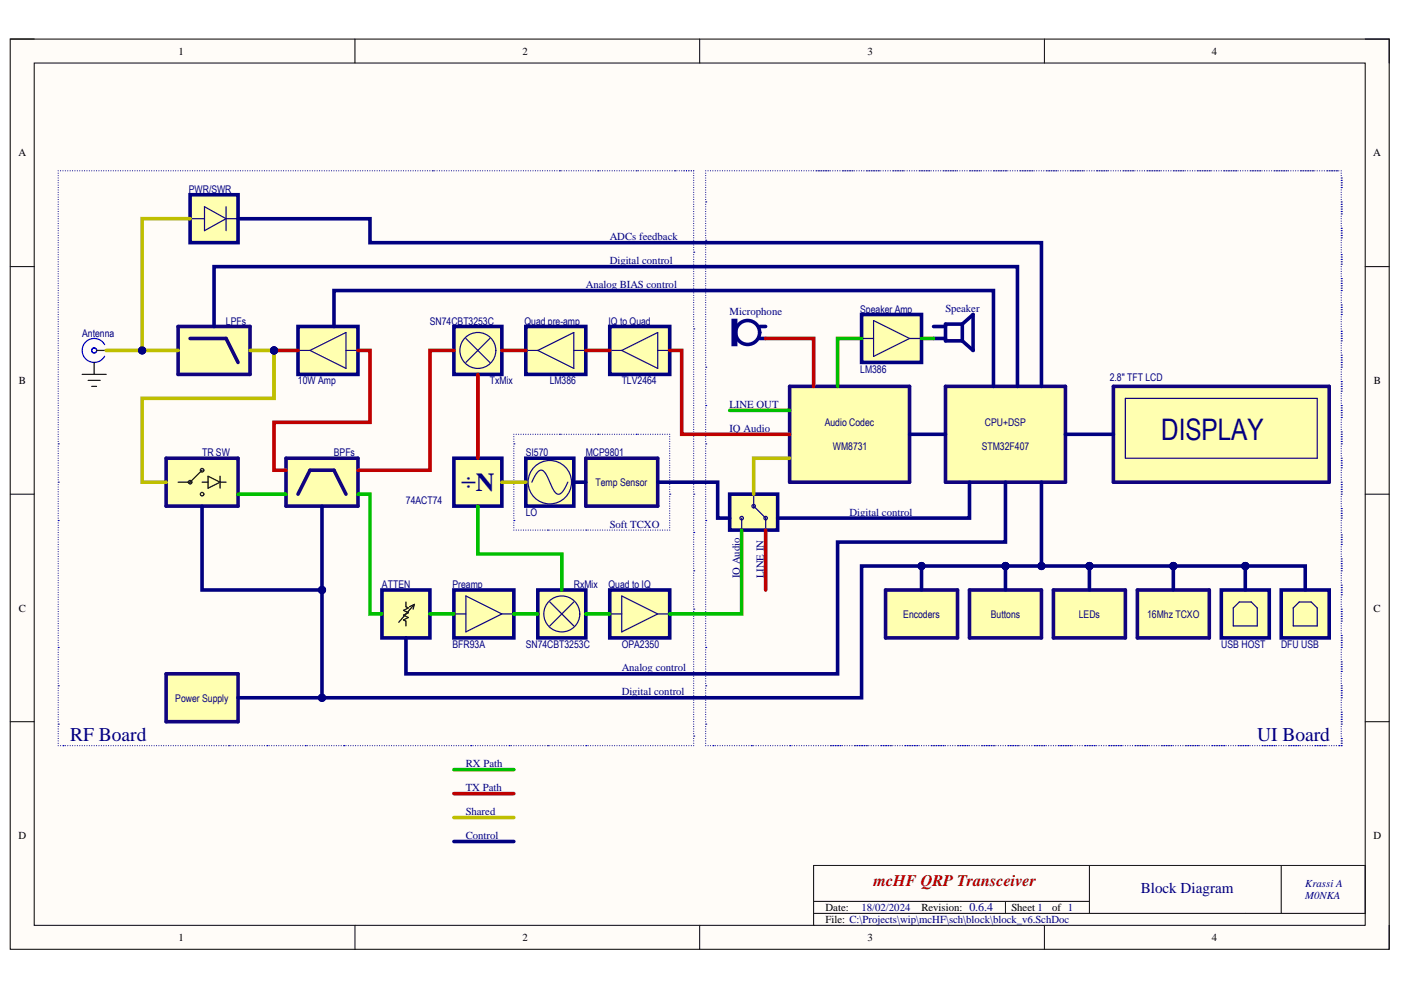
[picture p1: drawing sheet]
<svg xmlns="http://www.w3.org/2000/svg" width="297mm" height="210mm" viewBox="0 0 297 210" stroke-linecap="round" stroke-linejoin="round" font-family="sans-serif">
<defs><g id="words">
<text font-size="6.3" fill="#000080" x="246.2" y="93.3">DISPLAY</text>
<text font-size="5.5" fill="#000080" x="97.9" y="104.2">÷N</text>
<g font-size="4.1" fill="#000080">
<text x="14.9" y="157.2">RF Board</text>
<text x="266.5" y="157.2">UI Board</text>
</g>
<text font-size="3.4" fill="#800000" x="185.2" y="187.8">mcHF QRP Transceiver</text>
<text font-size="3.2" fill="#000080" x="241.9" y="189.4">Block Diagram</text>
<g font-size="2.3">
<text x="37.8" y="11.6">1</text>
<text x="110.8" y="11.6">2</text>
<text x="183.9" y="11.6">3</text>
<text x="256.9" y="11.6">4</text>
<text x="3.9" y="33.2">A</text>
<text x="291.2" y="33.2">A</text>
<text x="4" y="81.4">B</text>
<text x="291.3" y="81.4">B</text>
<text x="4" y="129.7">C</text>
<text x="291.2" y="129.7">C</text>
<text x="3.9" y="177.9">D</text>
<text x="291.2" y="177.9">D</text>
<text x="175" y="193.2">Date:</text>
<text x="175" y="195.7">File: C:\Projects\wip\mcHF\sch\block\block_v6.SchDoc</text>
<text x="195.4" y="193.2">Revision: 0.6.4</text>
<text x="214.4" y="193.2">Sheet 1</text>
<text x="223.1" y="193.2">of 1</text>
<text x="37.8" y="199.5">1</text>
<text x="110.8" y="199.5">2</text>
<text x="183.9" y="199.5">3</text>
<text x="256.9" y="199.5">4</text>
</g>
<g font-size="2.3" fill="#000080">
<text x="129.3" y="50.9">ADCs feedback</text>
<text x="129.3" y="56">Digital control</text>
<text x="124.2" y="61.1">Analog BIAS control</text>
<text x="154.7" y="66.7">Microphone</text>
<text x="200.4" y="66.2">Speaker</text>
<text x="154.7" y="86.5">LINE OUT</text>
<text x="154.7" y="91.6">IQ Audio</text>
<text x="129.3" y="111.9">Soft TCXO</text>
<text x="180.1" y="109.4">Digital control</text>
<text x="156.8" y="122.5" transform="rotate(-90 156.8 122.5)">IQ Audio</text>
<text x="161.9" y="122.5" transform="rotate(-90 161.9 122.5)">LINE IN</text>
<text x="131.8" y="142.3">Analog control</text>
<text x="131.8" y="147.5">Digital control</text>
<text x="98.7" y="162.7">RX Path</text>
<text x="98.7" y="167.7">TX Path</text>
<text x="98.7" y="172.8">Shared</text>
<text x="98.7" y="177.9">Control</text>
<text x="276.7" y="188">Krassi A</text>
<text x="276.7" y="190.6">M0NKA</text>
<text x="182.6" y="193.2">18/02/2024</text>
</g>
<g font-size="2.2" fill="#000080">
<text x="40" y="40.9">PWR/SWR</text>
<text x="17.4" y="71.4">Antenna</text>
<text x="47.9" y="68.8">LPFs</text>
<text x="91.1" y="68.8">SN74CBT3253C</text>
<text x="111.2" y="68.8">Quad pre-amp</text>
<text x="129" y="68.8">IQ to Quad</text>
<text x="182.4" y="66.3">Speaker Amp</text>
<text x="63.2" y="81.5">10W Amp</text>
<text x="103.9" y="81.5">TxMix</text>
<text x="116.5" y="81.5">LM386</text>
<text x="131.8" y="81.5">TLV2464</text>
<text x="182.4" y="79">LM386</text>
<text x="235.3" y="80.8">2.8&quot; TFT LCD</text>
<text x="174.9" y="90.4">Audio Codec</text>
<text x="176.6" y="95.5">WM8731</text>
<text x="208.1" y="95.5">STM32F407</text>
<text x="208.8" y="90.4">CPU+DSP</text>
<text x="42.8" y="96.8">TR SW</text>
<text x="70.8" y="96.8">BPFs</text>
<text x="111.5" y="96.8">SI570</text>
<text x="124.2" y="96.8">MCP9801</text>
<text x="86.1" y="106.9">74ACT74</text>
<text x="126.3" y="103.1">Temp Sensor</text>
<text x="111.5" y="109.4">LO</text>
<text x="81" y="124.7">ATTEN</text>
<text x="96" y="124.7">Preamp</text>
<text x="121.7" y="124.7">RxMix</text>
<text x="129" y="124.7">Quad to IQ</text>
<text x="191.5" y="131">Encoders</text>
<text x="210.1" y="131">Buttons</text>
<text x="228.7" y="131">LEDs</text>
<text x="243.2" y="131">16Mhz TCXO</text>
<text x="96" y="137.4">BFR93A</text>
<text x="111.5" y="137.4">SN74CBT3253C</text>
<text x="131.8" y="137.4">OPA2350</text>
<text x="258.9" y="137.4">USB HOST</text>
<text x="271.6" y="137.4">DFU USB</text>
<text x="37.2" y="148.8">Power Supply</text>
</g>
</g></defs>
<path d="M2.2 8.3h292.3v193h-292.3z" fill-rule="evenodd" fill="#fffcf8"/>
<path d="M2.2 8.3h292.3v193h-292.3z" fill="none" stroke="#000" stroke-width=".21"/>
<path d="M7.3 13.4h282.2v182.8h-282.2z" fill-rule="evenodd" fill="#fffcf8"/>
<g fill="none" stroke="#000" stroke-width=".21">
<path d="M2.2 8.3h5.1M7.3 13.4h282.2v182.8h-282.2zM75.3 8.3v5.1M148.3 8.3v5.1M221.4 8.3v5.1M289.5 8.3h5v5.1M2.2 56.5h5.1M289.5 56.5h5M2.2 104.8h5.1M289.5 104.8h5M2.2 153h5.1M289.5 153h5"/>
<path d="M75.3 196.2v5.1M148.3 196.2v5.1M172.5 193.7h117v-10.2h-117v12.7M172.5 191.1h58.5M213.2 191.1v2.6M221.4 196.2v5.1M231 183.5v10.2M271.6 183.5v10.2M294.5 196.2v5.1"/>
</g>
<g fill="none" stroke="#00f" stroke-width=".25">
<path d="M22.2 73.1a2.54 2.54 0 0 0-3.9-.8 2.54 2.54 0 0 0 0 4 2.54 2.54 0 0 0 3.9-.8"/>
<circle cx="20" cy="74.3" r=".53"/>
</g>
<path d="M17.4 79.4h5.1M20 76.8v2.6M20.5 74.3h2M18.7 80.7h2.5M19.5 81.9h1" fill="none" stroke="#000" stroke-width=".25"/>
<g fill="none" stroke="#0000b4" stroke-width=".25">
<path d="M12.3 36.2h.1M12.3 36.7h.1M12.3 37.2h.1M12.3 37.7h.1M12.3 38.2h.1M12.3 38.8h.1M12.3 39.3h.1M12.3 39.8h.1M12.8 36.2h.1M13.3 36.2h.1M13.9 36.2h.1M14.4 36.2h.1"/>
<path d="M14.9 36.2h.1M15.4 36.2h.1M15.9 36.2h.1M16.4 36.2h.1M16.9 36.2h.1M17.4 36.2h.1M17.9 36.2h.1M18.4 36.2h.1M18.9 36.2h.1M19.4 36.2h.1M20 36.2h.1M20.5 36.2h.1"/>
<path d="M21 36.2h.1M21.5 36.2h.1M22 36.2h.1M22.5 36.2h.1M23 36.2h.1M23.5 36.2h.1M24 36.2h.1M24.5 36.2h.1M25 36.2h.1M25.6 36.2h.1M26.1 36.2h.1M26.6 36.2h.1"/>
<path d="M27.1 36.2h.1M27.6 36.2h.1M28.1 36.2h.1M28.6 36.2h.1M29.1 36.2h.1M29.6 36.2h.1M30.1 36.2h.1M30.6 36.2h.1M31.1 36.2h.1M31.7 36.2h.1M32.2 36.2h.1M32.7 36.2h.1"/>
<path d="M33.2 36.2h.1M33.7 36.2h.1M34.2 36.2h.1M34.7 36.2h.1M35.2 36.2h.1M35.7 36.2h.1M36.2 36.2h.1M36.7 36.2h.1M37.2 36.2h.1M37.8 36.2h.1M38.3 36.2h.1M38.8 36.2h.1"/>
<path d="M39.3 36.2h.1M39.8 36.2h.1M40.3 36.2h.1M40.8 36.2h.1M41.3 36.2h.1M41.8 36.2h.1M42.3 36.2h.1M42.8 36.2h.1M43.3 36.2h.1M43.9 36.2h.1M44.4 36.2h.1M44.9 36.2h.1"/>
<path d="M45.4 36.2h.1M45.9 36.2h.1M46.4 36.2h.1M46.9 36.2h.1M47.4 36.2h.1M47.9 36.2h.1M48.4 36.2h.1M48.9 36.2h.1M49.4 36.2h.1M50 36.2h.1M50.5 36.2h.1M51 36.2h.1"/>
<path d="M51.5 36.2h.1M52 36.2h.1M52.5 36.2h.1M53 36.2h.1M53.5 36.2h.1M54 36.2h.1M54.5 36.2h.1M55 36.2h.1M55.6 36.2h.1M56.1 36.2h.1M56.6 36.2h.1M57.1 36.2h.1"/>
<path d="M57.6 36.2h.1M58.1 36.2h.1M58.6 36.2h.1M59.1 36.2h.1M59.6 36.2h.1M60.1 36.2h.1M60.6 36.2h.1M61.1 36.2h.1M61.7 36.2h.1M62.2 36.2h.1M62.7 36.2h.1M63.2 36.2h.1"/>
<path d="M63.7 36.2h.1M64.2 36.2h.1M64.7 36.2h.1M65.2 36.2h.1M65.7 36.2h.1M66.2 36.2h.1M66.7 36.2h.1M67.2 36.2h.1M67.8 36.2h.1M68.3 36.2h.1M68.8 36.2h.1M69.3 36.2h.1"/>
<path d="M69.8 36.2h.1M70.3 36.2h.1M70.8 36.2h.1M71.3 36.2h.1M71.8 36.2h.1M72.3 36.2h.1M72.8 36.2h.1M73.3 36.2h.1M73.9 36.2h.1M74.4 36.2h.1M74.9 36.2h.1M75.4 36.2h.1"/>
<path d="M75.9 36.2h.1M76.4 36.2h.1M76.9 36.2h.1M77.4 36.2h.1M77.9 36.2h.1M78.4 36.2h.1M78.9 36.2h.1M79.4 36.2h.1M80 36.2h.1M80.5 36.2h.1M81 36.2h.1M81.5 36.2h.1"/>
<path d="M82 36.2h.1M82.5 36.2h.1M83 36.2h.1M83.5 36.2h.1M84 36.2h.1M84.5 36.2h.1M85 36.2h.1M85.5 36.2h.1M86.1 36.2h.1M86.6 36.2h.1M87.1 36.2h.1M87.6 36.2h.1"/>
<path d="M88.1 36.2h.1M88.6 36.2h.1M89.1 36.2h.1M89.6 36.2h.1M90.1 36.2h.1M90.6 36.2h.1M91.1 36.2h.1M91.7 36.2h.1M92.2 36.2h.1M92.7 36.2h.1M93.2 36.2h.1M93.7 36.2h.1"/>
<path d="M94.2 36.2h.1M94.7 36.2h.1M95.2 36.2h.1M95.7 36.2h.1M96.2 36.2h.1M96.7 36.2h.1M97.2 36.2h.1M97.8 36.2h.1M98.3 36.2h.1M98.8 36.2h.1M99.3 36.2h.1M99.8 36.2h.1"/>
<path d="M100.3 36.2h.1M100.8 36.2h.1M101.3 36.2h.1M101.8 36.2h.1M102.3 36.2h.1M102.8 36.2h.1M103.3 36.2h.1M103.9 36.2h.1M104.4 36.2h.1M104.9 36.2h.1M105.4 36.2h.1M105.9 36.2h.1"/>
<path d="M106.4 36.2h.1M106.9 36.2h.1M107.4 36.2h.1M107.9 36.2h.1M108.4 36.2h.1M108.9 36.2h.1M109.4 36.2h.1M110 36.2h.1M110.5 36.2h.1M111 36.2h.1M111.5 36.2h.1M112 36.2h.1"/>
<path d="M112.5 36.2h.1M113 36.2h.1M113.5 36.2h.1M114 36.2h.1M114.5 36.2h.1M115 36.2h.1M115.5 36.2h.1M116.1 36.2h.1M116.6 36.2h.1M117.1 36.2h.1M117.6 36.2h.1M118.1 36.2h.1"/>
<path d="M118.6 36.2h.1M119.1 36.2h.1M119.6 36.2h.1M120.1 36.2h.1M120.6 36.2h.1M121.1 36.2h.1M121.7 36.2h.1M122.2 36.2h.1M122.7 36.2h.1M123.2 36.2h.1M123.7 36.2h.1M124.2 36.2h.1"/>
<path d="M124.7 36.2h.1M125.2 36.2h.1M125.7 36.2h.1M126.2 36.2h.1M126.7 36.2h.1M127.2 36.2h.1M127.8 36.2h.1M128.3 36.2h.1M128.8 36.2h.1M129.3 36.2h.1M129.8 36.2h.1M130.3 36.2h.1"/>
<path d="M130.8 36.2h.1M131.3 36.2h.1M131.8 36.2h.1M132.3 36.2h.1M132.8 36.2h.1M133.3 36.2h.1M133.9 36.2h.1M134.4 36.2h.1M134.9 36.2h.1M135.4 36.2h.1M135.9 36.2h.1M136.4 36.2h.1"/>
<path d="M136.9 36.2h.1M137.4 36.2h.1M137.9 36.2h.1M138.4 36.2h.1M138.9 36.2h.1M139.4 36.2h.1M140 36.2h.1M140.5 36.2h.1M141 36.2h.1M141.5 36.2h.1M142 36.2h.1M142.5 36.2h.1"/>
<path d="M143 36.2h.1M143.5 36.2h.1M144 36.2h.1M144.5 36.2h.1M145 36.2h.1M145.5 36.2h.1M146.1 36.2h.1M146.6 36.2h.1M147.1 36.2h.1M147.1 36.7h.1M147.1 37.2h.1M147.1 37.7h.1"/>
<path d="M147.1 38.2h.1M147.1 38.7v.1M147.1 39.3h.1M147.1 39.8h.1M149.6 36.2h.1M149.6 36.7h.1M149.6 37.2h.1M149.6 37.7h.1M149.6 38.2h.1M149.6 38.8h.1M149.6 39.3h.1M149.6 39.8h.1"/>
<path d="M150.1 36.2h.1M150.6 36.2h.1M151.1 36.2h.1M151.6 36.2h.1M152.2 36.2h.1M152.7 36.2h.1M153.2 36.2h.1M153.7 36.2h.1M154.2 36.2h.1M154.7 36.2h.1M155.2 36.2h.1M155.7 36.2h.1"/>
<path d="M156.2 36.2h.1M156.7 36.2h.1M157.2 36.2h.1M157.7 36.2h.1M158.3 36.2h.1M158.8 36.2h.1M159.3 36.2h.1M159.8 36.2h.1M160.3 36.2h.1M160.8 36.2h.1M161.3 36.2h.1M161.8 36.2h.1"/>
<path d="M162.3 36.2h.1M162.8 36.2h.1M163.3 36.2h.1M163.8 36.2h.1M164.4 36.2h.1M164.9 36.2h.1M165.4 36.2h.1M165.9 36.2h.1M166.4 36.2h.1M166.9 36.2h.1M167.4 36.2h.1M167.9 36.2h.1"/>
<path d="M168.4 36.2h.1M168.9 36.2h.1M169.4 36.2h.1M169.9 36.2h.1M170.5 36.2h.1M171 36.2h.1M171.5 36.2h.1M172 36.2h.1M172.5 36.2h.1M173 36.2h.1M173.5 36.2h.1M174 36.2h.1"/>
<path d="M174.5 36.2h.1M175 36.2h.1M175.5 36.2h.1M176.1 36.2h.1M176.6 36.2h.1M177.1 36.2h.1M177.6 36.2h.1M178.1 36.2h.1M178.6 36.2h.1M179.1 36.2h.1M179.6 36.2h.1M180.1 36.2h.1"/>
<path d="M180.6 36.2h.1M181.1 36.2h.1M181.6 36.2h.1M182.2 36.2h.1M182.7 36.2h.1M183.2 36.2h.1M183.7 36.2h.1M184.2 36.2h.1M184.7 36.2h.1M185.2 36.2h.1M185.7 36.2h.1M186.2 36.2h.1"/>
<path d="M186.7 36.2h.1M187.2 36.2h.1M187.7 36.2h.1M188.3 36.2h.1M188.8 36.2h.1M189.3 36.2h.1M189.8 36.2h.1M190.3 36.2h.1M190.8 36.2h.1M191.3 36.2h.1M191.8 36.2h.1M192.3 36.2h.1"/>
<path d="M192.8 36.2h.1M193.3 36.2h.1M193.8 36.2h.1M194.4 36.2h.1M194.9 36.2h.1M195.4 36.2h.1M195.9 36.2h.1M196.4 36.2h.1M196.9 36.2h.1M197.4 36.2h.1M197.9 36.2h.1M198.4 36.2h.1"/>
<path d="M198.9 36.2h.1M199.4 36.2h.1M200 36.2h.1M200.5 36.2h.1M201 36.2h.1M201.5 36.2h.1M202 36.2h.1M202.5 36.2h.1M203 36.2h.1M203.5 36.2h.1M204 36.2h.1M204.5 36.2h.1"/>
<path d="M205 36.2h.1M205.6 36.2h.1M206.1 36.2h.1M206.6 36.2h.1M207.1 36.2h.1M207.6 36.2h.1M208.1 36.2h.1M208.6 36.2h.1M209.1 36.2h.1M209.6 36.2h.1M210.1 36.2h.1M210.6 36.2h.1"/>
<path d="M211.1 36.2h.1M211.7 36.2h.1M212.2 36.2h.1M212.7 36.2h.1M213.2 36.2h.1M213.7 36.2h.1M214.2 36.2h.1M214.7 36.2h.1M215.2 36.2h.1M215.7 36.2h.1M216.2 36.2h.1M216.7 36.2h.1"/>
<path d="M217.2 36.2h.1M217.8 36.2h.1M218.3 36.2h.1M218.8 36.2h.1M219.3 36.2h.1M219.8 36.2h.1M220.3 36.2h.1M220.8 36.2h.1M221.3 36.2h.1M221.8 36.2h.1M222.3 36.2h.1M222.8 36.2h.1"/>
<path d="M223.3 36.2h.1M223.9 36.2h.1M224.4 36.2h.1M224.9 36.2h.1M225.4 36.2h.1M225.9 36.2h.1M226.4 36.2h.1M226.9 36.2h.1M227.4 36.2h.1M227.9 36.2h.1M228.4 36.2h.1M228.9 36.2h.1"/>
<path d="M229.4 36.2h.1M230 36.2h.1M230.5 36.2h.1M231 36.2h.1M231.5 36.2h.1M232 36.2h.1M232.5 36.2h.1M233 36.2h.1M233.5 36.2h.1M234 36.2h.1M234.5 36.2h.1M235 36.2h.1"/>
<path d="M235.5 36.2h.1M236.1 36.2h.1M236.6 36.2h.1M237.1 36.2h.1M237.6 36.2h.1M238.1 36.2h.1M238.6 36.2h.1M239.1 36.2h.1M239.6 36.2h.1M240.1 36.2h.1M240.6 36.2h.1M241.1 36.2h.1"/>
<path d="M241.6 36.2h.1M242.2 36.2h.1M242.7 36.2h.1M243.2 36.2h.1M243.7 36.2h.1M244.2 36.2h.1M244.7 36.2h.1M245.2 36.2h.1M245.7 36.2h.1M246.2 36.2h.1M246.7 36.2h.1M247.2 36.2h.1"/>
<path d="M247.7 36.2h.1M248.3 36.2h.1M248.8 36.2h.1M249.3 36.2h.1M249.8 36.2h.1M250.3 36.2h.1M250.8 36.2h.1M251.3 36.2h.1M251.8 36.2h.1M252.3 36.2h.1M252.8 36.2h.1M253.3 36.2h.1"/>
<path d="M253.9 36.2h.1M254.4 36.2h.1M254.9 36.2h.1M255.4 36.2h.1M255.9 36.2h.1M256.4 36.2h.1M256.9 36.2h.1M257.4 36.2h.1M257.9 36.2h.1M258.4 36.2h.1M258.9 36.2h.1M259.4 36.2h.1"/>
<path d="M260 36.2h.1M260.5 36.2h.1M261 36.2h.1M261.5 36.2h.1M262 36.2h.1M262.5 36.2h.1M263 36.2h.1M263.5 36.2h.1M264 36.2h.1M264.5 36.2h.1M265 36.2h.1M265.5 36.2h.1"/>
<path d="M266.1 36.2h.1M266.6 36.2h.1M267.1 36.2h.1M267.6 36.2h.1M268.1 36.2h.1M268.6 36.2h.1M269.1 36.2h.1M269.6 36.2h.1M270.1 36.2h.1M270.6 36.2h.1M271.1 36.2h.1M271.6 36.2h.1"/>
<path d="M272.2 36.2h.1M272.7 36.2h.1M273.2 36.2h.1M273.7 36.2h.1M274.2 36.2h.1M274.7 36.2h.1M275.2 36.2h.1M275.7 36.2h.1M276.2 36.2h.1M276.7 36.2h.1M277.2 36.2h.1M277.7 36.2h.1"/>
<path d="M278.3 36.2h.1M278.8 36.2h.1M279.3 36.2h.1M279.8 36.2h.1M280.3 36.2h.1M280.8 36.2h.1M281.3 36.2h.1M281.8 36.2h.1M282.3 36.2h.1M282.8 36.2h.1M283.3 36.2h.1M283.8 36.2h.1"/>
<path d="M284.4 36.2h.1M284.4 39.8h.1M284.4 39.3h.1M284.4 38.8h.1M284.4 38.2h.1M284.4 37.7h.1M284.4 36.7h.1M284.4 37.2h.1M12.3 40.3h.1M12.3 40.8h.1M12.3 41.3h.1M12.3 41.8h.1"/>
<path d="M12.3 42.3h.1M12.3 42.8h.1M12.3 43.3h.1M12.3 43.8h.1M12.3 44.3h.1M12.3 44.8h.1M12.3 45.4h.1M12.3 45.9h.1M12.3 46.4h.1M12.3 46.9h.1M12.3 47.4h.1M12.3 47.9h.1"/>
<path d="M12.3 48.4h.1M12.3 48.9h.1M12.3 49.4h.1M12.3 49.9h.1M12.3 50.4h.1M12.3 50.9h.1M12.3 51.4v.1M12.3 52h.1M12.3 52.5h.1M12.3 53h.1M12.3 53.5h.1M12.3 54h.1"/>
<path d="M12.3 54.5h.1M12.3 55h.1M12.3 55.5h.1M12.3 56h.1M12.3 56.5h.1M12.3 57h.1M12.3 57.5h.1M12.3 58v.1M12.3 58.6h.1M12.3 59.1h.1M12.3 59.6h.1M147.1 53.5h.1"/>
<path d="M147.1 40.3h.1M147.1 40.8h.1M147.1 41.3h.1M147.1 41.8h.1M147.1 42.3h.1M147.1 42.8h.1M147.1 43.3h.1M147.1 43.8h.1M147.1 44.3h.1M147.1 44.8h.1M147.1 45.3v.1M147.1 45.9h.1"/>
<path d="M147.1 46.4h.1M147.1 46.9h.1M147.1 47.4h.1M147.1 47.9h.1M147.1 48.4h.1M147.1 48.9h.1M147.1 49.4h.1M147.1 49.9h.1M147.1 50.4h.1M147.1 50.9h.1M147.1 51.4h.1M147.1 52h.1"/>
<path d="M147.1 52.5h.1M147.1 53h.1M147.1 54h.1M147.1 54.5h.1M147.1 55h.1M147.1 55.5h.1M147.1 56h.1M147.1 56.5h.1M147.1 57h.1M147.1 57.5h.1M147.1 58h.1M147.1 58.6h.1"/>
<path d="M147.1 59.1h.1M147.1 59.6h.1M149.6 42.8h.1M149.6 50.9h.1M149.6 40.3h.1M149.6 40.8h.1M149.6 41.3h.1M149.6 41.8h.1M149.6 42.3h.1M149.6 43.3h.1M149.6 43.8h.1M149.6 44.3h.1"/>
<path d="M149.6 44.8h.1M149.6 45.4h.1M149.6 45.9h.1M149.6 46.4h.1M149.6 46.9h.1M149.6 47.4h.1M149.6 47.9h.1M149.6 48.4h.1M149.6 48.9h.1M149.6 49.4h.1M149.6 49.9h.1M149.6 50.4h.1"/>
<path d="M149.6 51.4v.1M149.6 52h.1M149.6 52.5h.1M149.6 53h.1M149.6 53.5h.1M149.6 54h.1M149.6 54.5h.1M149.6 55h.1M149.6 55.5h.1M149.6 56h.1M149.6 56.5h.1M149.6 57h.1"/>
<path d="M149.6 57.5h.1M149.6 58v.1M149.6 58.6h.1M149.6 59.1h.1M149.6 59.6h.1M284.4 59.6h.1M284.4 59.1h.1M284.4 56h.1M284.4 55.5h.1M284.4 55h.1M284.4 54.5h.1M284.4 54h.1"/>
<path d="M284.4 50.4h.1M284.4 49.9h.1M284.4 49.4h.1M284.4 48.9h.1M284.4 48.4h.1M284.4 45.4h.1M284.4 44.8h.1M284.4 44.3h.1M284.4 43.8h.1M284.4 43.3h.1M284.4 42.8h.1M284.4 40.3h.1"/>
<path d="M284.4 40.8h.1M284.4 41.3h.1M284.4 41.8h.1M284.4 42.3h.1M284.4 45.9h.1M284.4 46.4h.1M284.4 46.9h.1M284.4 47.4h.1M284.4 47.9h.1M284.4 50.9h.1M284.4 51.4v.1M284.4 52h.1"/>
<path d="M284.4 52.5h.1M284.4 53h.1M284.4 53.5h.1M284.4 56.5h.1M284.4 57h.1M284.4 57.5h.1M284.4 58v.1M284.4 58.6h.1M12.3 60.1h.1M12.3 60.6h.1M12.3 61.1h.1M12.3 61.6h.1"/>
<path d="M12.3 62.1h.1M12.3 62.6h.1M12.3 63.1h.1M12.3 63.6h.1M12.3 64.1h.1M12.3 64.7h.1M12.3 65.2h.1M12.3 65.7h.1M12.3 66.2h.1M12.3 66.7h.1M12.3 67.2h.1M12.3 67.7h.1"/>
<path d="M12.3 68.2h.1M12.3 68.7h.1M12.3 69.2h.1M12.3 69.7h.1M12.3 70.2h.1M12.3 70.7v.1M12.3 71.3h.1M12.3 71.8h.1M12.3 72.3h.1M12.3 72.8h.1M12.3 73.3h.1M12.3 73.8h.1"/>
<path d="M12.3 74.3h.1M12.3 74.8h.1M12.3 75.3h.1M12.3 75.8h.1M12.3 76.3h.1M12.3 76.8h.1M12.3 77.3v.1M12.3 77.9h.1M12.3 78.4h.1M12.3 78.9h.1M12.3 79.4h.1M12.3 79.9h.1"/>
<path d="M147.1 69.7h.1M147.1 61.6h.1M147.1 60.1h.1M147.1 60.6h.1M147.1 61.1h.1M147.1 62.1h.1M147.1 62.6h.1M147.1 63.1h.1M147.1 63.6h.1M147.1 64.1h.1M147.1 64.7h.1M147.1 65.2h.1"/>
<path d="M147.1 65.7h.1M147.1 66.2h.1M147.1 66.7h.1M147.1 67.2h.1M147.1 67.7h.1M147.1 68.2h.1M147.1 68.7h.1M147.1 69.2h.1M147.1 70.2h.1M147.1 70.7h.1M147.1 71.3h.1M147.1 71.8h.1"/>
<path d="M147.1 72.3h.1M147.1 72.8h.1M147.1 73.3h.1M147.1 73.8h.1M147.1 74.3h.1M147.1 74.8h.1M147.1 75.3h.1M147.1 75.8h.1M147.1 76.3h.1M147.1 76.8h.1M147.1 77.3h.1M147.1 77.9h.1"/>
<path d="M147.1 78.4h.1M147.1 78.9h.1M147.1 79.4h.1M147.1 79.9h.1M149.6 77.9h.1M149.6 60.1h.1M149.6 60.6h.1M149.6 61.1h.1M149.6 61.6h.1M149.6 62.1h.1M149.6 62.6h.1M149.6 63.1h.1"/>
<path d="M149.6 63.6h.1M149.6 64.1h.1M149.6 64.7h.1M149.6 65.2h.1M149.6 65.7h.1M149.6 66.2h.1M149.6 66.7h.1M149.6 67.2h.1M149.6 67.7h.1M149.6 68.2h.1M149.6 68.7h.1M149.6 69.2h.1"/>
<path d="M149.6 69.7h.1M149.6 70.2h.1M149.6 70.7v.1M149.6 71.3h.1M149.6 71.8h.1M149.6 72.3h.1M149.6 72.8h.1M149.6 73.3h.1M149.6 73.8h.1M149.6 74.3h.1M149.6 74.8h.1M149.6 75.3h.1"/>
<path d="M149.6 75.8h.1M149.6 76.3h.1M149.6 76.8h.1M149.6 77.3v.1M149.6 78.4h.1M149.6 78.9h.1M149.6 79.4h.1M149.6 79.9h.1M284.4 77.9h.1M284.4 77.3h.1M284.4 76.8h.1M284.4 76.3h.1"/>
<path d="M284.4 75.8h.1M284.4 75.3h.1M284.4 72.3h.1M284.4 71.8h.1M284.4 71.3h.1M284.4 70.7h.1M284.4 70.2h.1M284.4 66.7h.1M284.4 66.2h.1M284.4 65.7h.1M284.4 65.2h.1M284.4 64.7h.1"/>
<path d="M284.4 61.6h.1M284.4 61.1h.1M284.4 60.6h.1M284.4 60.1h.1M284.4 62.1h.1M284.4 62.6h.1M284.4 63.1h.1M284.4 63.6h.1M284.4 64.1h.1M284.4 67.2h.1M284.4 67.7h.1M284.4 68.2h.1"/>
<path d="M284.4 68.7h.1M284.4 69.2h.1M284.4 69.7h.1M284.4 72.8h.1M284.4 73.3h.1M284.4 73.8h.1M284.4 74.3h.1M284.4 74.8h.1M284.4 78.4h.1M284.4 78.9h.1M284.4 79.4h.1M284.4 79.9h.1"/>
<path d="M12.3 94.1h.1M12.3 80.4h.1M12.3 80.9h.1M12.3 81.4h.1M12.3 81.9h.1M12.3 82.4h.1M12.3 82.9h.1M12.3 83.4h.1M12.3 84h.1M12.3 84.5h.1M12.3 85h.1M12.3 85.5h.1"/>
<path d="M12.3 86h.1M12.3 86.5h.1M12.3 87h.1M12.3 87.5h.1M12.3 88h.1M12.3 88.5h.1M12.3 89h.1M12.3 89.5h.1M12.3 90v.1M12.3 90.6h.1M12.3 91.1h.1M12.3 91.6h.1"/>
<path d="M12.3 92.1h.1M12.3 92.6h.1M12.3 93.1h.1M12.3 93.6h.1M12.3 94.6h.1M12.3 95.1h.1M12.3 95.6h.1M12.3 96.1h.1M12.3 96.6v.1M12.3 97.2h.1M12.3 97.7h.1M12.3 98.2h.1"/>
<path d="M12.3 98.7h.1M12.3 99.2h.1M12.3 99.7h.1M108.9 94.1h.1M108.9 92.1h.1M108.9 92.6h.1M108.9 93.1h.1M108.9 93.6h.1M108.9 94.6h.1M108.9 95.1h.1M108.9 95.6h.1M108.9 96.1h.1"/>
<path d="M108.9 96.6v.1M108.9 97.2h.1M108.9 97.7h.1M108.9 98.2h.1M108.9 98.7h.1M108.9 99.2h.1M108.9 99.7h.1M109.4 92.1h.1M110 92.1h.1M110.5 92.1h.1M111 92.1h.1M111.5 92.1h.1"/>
<path d="M112 92.1h.1M112.5 92.1h.1M113 92.1h.1M113.5 92.1h.1M114 92.1h.1M114.5 92.1h.1M115 92.1h.1M115.5 92.1h.1M116.1 92.1h.1M116.6 92.1h.1M117.1 92.1h.1M117.6 92.1h.1"/>
<path d="M118.1 92.1h.1M118.6 92.1h.1M119.1 92.1h.1M119.6 92.1h.1M120.1 92.1h.1M120.6 92.1h.1M121.1 92.1h.1M121.7 92.1h.1M122.2 92.1h.1M122.7 92.1h.1M123.2 92.1h.1M123.7 92.1h.1"/>
<path d="M124.2 92.1h.1M124.7 92.1h.1M125.2 92.1h.1M125.7 92.1h.1M126.2 92.1h.1M126.7 92.1h.1M127.2 92.1h.1M127.8 92.1h.1M128.3 92.1h.1M128.8 92.1h.1M129.3 92.1h.1M129.8 92.1h.1"/>
<path d="M130.3 92.1h.1M130.8 92.1h.1M131.3 92.1h.1M131.8 92.1h.1M132.3 92.1h.1M132.8 92.1h.1M133.3 92.1h.1M133.9 92.1h.1M134.4 92.1h.1M134.9 92.1h.1M135.4 92.1h.1M135.9 92.1h.1"/>
<path d="M136.4 92.1h.1M136.9 92.1h.1M137.4 92.1h.1M137.9 92.1h.1M138.4 92.1h.1M138.9 92.1h.1M139.4 92.1h.1M140 92.1h.1M140.5 92.1h.1M141 92.1h.1M141.5 92.1h.1M142 92.1h.1"/>
<path d="M142 92.6h.1M142 93.1h.1M142 93.6h.1M142 94.1h.1M142 94.6h.1M142 95.1h.1M142 95.6h.1M142 96.1h.1M142 96.6h.1M142 97.2h.1M142 97.7h.1M142 98.2h.1"/>
<path d="M142 98.7h.1M142 99.2h.1M142 99.7h.1M147.1 80.4h.1M147.1 80.9h.1M147.1 81.4h.1M147.1 81.9h.1M147.1 82.4h.1M147.1 82.9h.1M147.1 83.4h.1M147.1 83.9v.1M147.1 84.5h.1"/>
<path d="M147.1 85h.1M147.1 85.5h.1M147.1 86h.1M147.1 86.5h.1M147.1 87h.1M147.1 87.5h.1M147.1 88h.1M147.1 88.5h.1M147.1 89h.1M147.1 89.5h.1M147.1 90h.1M147.1 90.5v.1"/>
<path d="M147.1 91.1h.1M147.1 91.6h.1M147.1 92.1h.1M147.1 92.6h.1M147.1 93.1h.1M147.1 93.6h.1M147.1 94.1h.1M147.1 94.6h.1M147.1 95.1h.1M147.1 95.6h.1M147.1 96.1h.1M147.1 96.6h.1"/>
<path d="M147.1 97.2h.1M147.1 97.7h.1M147.1 98.2h.1M147.1 98.7h.1M147.1 99.2h.1M147.1 99.7h.1M149.6 86h.1M149.6 94.1h.1M149.6 80.4h.1M149.6 80.9h.1M149.6 81.4h.1M149.6 81.9h.1"/>
<path d="M149.6 82.4h.1M149.6 82.9h.1M149.6 83.4v.1M149.6 84h.1M149.6 84.5h.1M149.6 85h.1M149.6 85.5h.1M149.6 86.5h.1M149.6 87h.1M149.6 87.5h.1M149.6 88h.1M149.6 88.5h.1"/>
<path d="M149.6 89h.1M149.6 89.5h.1M149.6 90v.1M149.6 90.6h.1M149.6 91.1h.1M149.6 91.6h.1M149.6 92.1h.1M149.6 92.6h.1M149.6 93.1h.1M149.6 93.6h.1M149.6 94.6h.1M149.6 95.1h.1"/>
<path d="M149.6 95.6h.1M149.6 96.1h.1M149.6 96.6v.1M149.6 97.2h.1M149.6 97.7h.1M149.6 98.2h.1M149.6 98.7h.1M149.6 99.2h.1M149.6 99.7h.1M284.4 99.2h.1M284.4 98.7h.1M284.4 98.2h.1"/>
<path d="M284.4 97.7h.1M284.4 97.2h.1M284.4 94.1h.1M284.4 93.6h.1M284.4 93.1h.1M284.4 92.6h.1M284.4 92.1h.1M284.4 91.6h.1M284.4 88.5h.1M284.4 88h.1M284.4 87.5h.1M284.4 87h.1"/>
<path d="M284.4 86.5h.1M284.4 86h.1M284.4 82.9h.1M284.4 82.4h.1M284.4 81.9h.1M284.4 81.4h.1M284.4 80.9h.1M284.4 80.4h.1M284.4 83.4v.1M284.4 83.9v.1M284.4 84.5h.1M284.4 85h.1"/>
<path d="M284.4 85.5h.1M284.4 89h.1M284.4 89.5h.1M284.4 90v.1M284.4 90.5v.1M284.4 91.1h.1M284.4 94.6h.1M284.4 95.1h.1M284.4 95.6h.1M284.4 96.1h.1M284.4 96.6v.1M284.4 99.7h.1"/>
<path d="M12.3 102.2h.1M12.3 110.4h.1M12.3 100.2h.1M12.3 100.7h.1M12.3 101.2h.1M12.3 101.7h.1M12.3 102.7v.1M12.3 103.3h.1M12.3 103.8h.1M12.3 104.3h.1M12.3 104.8h.1M12.3 105.3h.1"/>
<path d="M12.3 105.8h.1M12.3 106.3h.1M12.3 106.8h.1M12.3 107.3h.1M12.3 107.8h.1M12.3 108.3h.1M12.3 108.8h.1M12.3 109.3v.1M12.3 109.9h.1M12.3 110.9h.1M12.3 111.4h.1M12.3 111.9h.1"/>
<path d="M12.3 112.4h.1M12.3 112.9h.1M12.3 113.4h.1M12.3 113.9h.1M12.3 114.4h.1M12.3 114.9h.1M12.3 115.4h.1M12.3 116h.1M12.3 116.5h.1M12.3 117h.1M12.3 117.5h.1M12.3 118h.1"/>
<path d="M12.3 118.5h.1M12.3 119h.1M12.3 119.5h.1M108.9 102.2h.1M108.9 110.4h.1M108.9 100.2h.1M108.9 100.7h.1M108.9 101.2h.1M108.9 101.7h.1M108.9 102.7v.1M108.9 103.3h.1M108.9 103.8h.1"/>
<path d="M108.9 104.3h.1M108.9 104.8h.1M108.9 105.3h.1M108.9 105.8h.1M108.9 106.3h.1M108.9 106.8h.1M108.9 107.3h.1M108.9 107.8h.1M108.9 108.3h.1M108.9 108.8h.1M108.9 109.3v.1M108.9 109.9h.1"/>
<path d="M108.9 110.9h.1M108.9 111.4h.1M108.9 111.9h.1M108.9 112.4h.1M109.5 112.4h.1M110 112.4h.1M110.5 112.4h.1M111 112.4h.1M111.5 112.4h.1M112 112.4h.1M112.5 112.4h.1M113 112.4h.1"/>
<path d="M113.5 112.4h.1M114 112.4h.1M114.5 112.4h.1M115 112.4h.1M115.6 112.4h.1M116.1 112.4h.1M116.6 112.4h.1M117.1 112.4h.1M117.6 112.4h.1M118.1 112.4h.1M118.6 112.4h.1M119.1 112.4h.1"/>
<path d="M119.6 112.4h.1M120.1 112.4h.1M120.6 112.4h.1M121.1 112.4h.1M121.7 112.4h.1M122.2 112.4h.1M122.7 112.4h.1M123.2 112.4h.1M123.7 112.4h.1M124.2 112.4h.1M124.7 112.4h.1M125.2 112.4h.1"/>
<path d="M125.7 112.4h.1M126.2 112.4h.1M126.7 112.4h.1M127.2 112.4h.1M127.8 112.4h.1M128.3 112.4h.1M128.8 112.4h.1M129.3 112.4h.1M129.8 112.4h.1M130.3 112.4h.1M130.8 112.4h.1M131.3 112.4h.1"/>
<path d="M131.8 112.4h.1M132.3 112.4h.1M132.8 112.4h.1M133.3 112.4h.1M133.9 112.4h.1M134.4 112.4h.1M134.9 112.4h.1M135.4 112.4h.1M135.9 112.4h.1M136.4 112.4h.1M136.9 112.4h.1M137.4 112.4h.1"/>
<path d="M137.9 112.4h.1M138.4 112.4h.1M138.9 112.4h.1M139.4 112.4h.1M140 112.4h.1M140.5 112.4h.1M141 112.4h.1M141.5 112.4h.1M142 104.8h.1M142 100.2h.1M142 100.7h.1M142 101.2h.1"/>
<path d="M142 101.7h.1M142 102.2h.1M142 102.7h.1M142 103.2v.1M142 103.8h.1M142 104.3h.1M142 105.3h.1M142 105.8h.1M142 106.3h.1M142 106.8h.1M142 107.3h.1M142 107.8h.1"/>
<path d="M142 108.3h.1M142 108.8h.1M142 109.3h.1M142 109.8v.1M142 110.4h.1M142 110.9h.1M142 111.4h.1M142 111.9h.1M142 112.4h.1M147.1 112.9h.1M147.1 104.8h.1M147.1 100.2h.1"/>
<path d="M147.1 100.7h.1M147.1 101.2h.1M147.1 101.7h.1M147.1 102.2h.1M147.1 102.7h.1M147.1 103.2v.1M147.1 103.8h.1M147.1 104.3h.1M147.1 105.3h.1M147.1 105.8h.1M147.1 106.3h.1M147.1 106.8h.1"/>
<path d="M147.1 107.3h.1M147.1 107.8h.1M147.1 108.3h.1M147.1 108.8h.1M147.1 109.3h.1M147.1 109.8v.1M147.1 110.4h.1M147.1 110.9h.1M147.1 111.4h.1M147.1 111.9h.1M147.1 112.4h.1M147.1 113.4h.1"/>
<path d="M147.1 113.9h.1M147.1 114.4h.1M147.1 114.9h.1M147.1 115.4h.1M147.1 115.9v.1M147.1 116.5h.1M147.1 117h.1M147.1 117.5h.1M147.1 118h.1M147.1 118.5h.1M147.1 119h.1M147.1 119.5h.1"/>
<path d="M149.6 102.2h.1M149.6 110.4h.1M149.6 100.2h.1M149.6 100.7h.1M149.6 101.2h.1M149.6 101.7h.1M149.6 102.7v.1M149.6 103.3h.1M149.6 103.8h.1M149.6 104.3h.1M149.6 104.8h.1M149.6 105.3h.1"/>
<path d="M149.6 105.8h.1M149.6 106.3h.1M149.6 106.8h.1M149.6 107.3h.1M149.6 107.8h.1M149.6 108.3h.1M149.6 108.8h.1M149.6 109.3v.1M149.6 109.9h.1M149.6 110.9h.1M149.6 111.4h.1M149.6 111.9h.1"/>
<path d="M149.6 112.4h.1M149.6 112.9h.1M149.6 113.4h.1M149.6 113.9h.1M149.6 114.4h.1M149.6 114.9h.1M149.6 115.4h.1M149.6 116h.1M149.6 116.5h.1M149.6 117h.1M149.6 117.5h.1M149.6 118h.1"/>
<path d="M149.6 118.5h.1M149.6 119h.1M149.6 119.5h.1M284.4 119.5h.1M284.4 119h.1M284.4 118.5h.1M284.4 115.4h.1M284.4 114.9h.1M284.4 114.4h.1M284.4 113.9h.1M284.4 113.4h.1M284.4 109.9h.1"/>
<path d="M284.4 109.3h.1M284.4 108.8h.1M284.4 108.3h.1M284.4 107.8h.1M284.4 104.8h.1M284.4 104.3h.1M284.4 103.8h.1M284.4 103.3h.1M284.4 102.7h.1M284.4 102.2h.1M284.4 100.2h.1M284.4 100.7h.1"/>
<path d="M284.4 101.2h.1M284.4 101.7h.1M284.4 105.3h.1M284.4 105.8h.1M284.4 106.3h.1M284.4 106.8h.1M284.4 107.3h.1M284.4 110.4h.1M284.4 110.9h.1M284.4 111.4h.1M284.4 111.9h.1M284.4 112.4h.1"/>
<path d="M284.4 112.9h.1M284.4 115.9v.1M284.4 116.5h.1M284.4 117h.1M284.4 117.5h.1M284.4 118h.1M12.3 137.3h.1M12.3 120h.1M12.3 120.5h.1M12.3 121h.1M12.3 121.5h.1M12.3 122h.1"/>
<path d="M12.3 122.6h.1M12.3 123.1h.1M12.3 123.6h.1M12.3 124.1h.1M12.3 124.6h.1M12.3 125.1h.1M12.3 125.6h.1M12.3 126.1h.1M12.3 126.6h.1M12.3 127.1h.1M12.3 127.6h.1M12.3 128.1h.1"/>
<path d="M12.3 128.6h.1M12.3 129.2h.1M12.3 129.7h.1M12.3 130.2h.1M12.3 130.7h.1M12.3 131.2h.1M12.3 131.7h.1M12.3 132.2h.1M12.3 132.7h.1M12.3 133.2h.1M12.3 133.7h.1M12.3 134.2h.1"/>
<path d="M12.3 134.7h.1M12.3 135.2v.1M12.3 135.8h.1M12.3 136.3h.1M12.3 136.8h.1M12.3 137.8h.1M12.3 138.3h.1M12.3 138.8h.1M12.3 139.3h.1M12.3 139.8h.1M147.1 129.2h.1M147.1 121h.1"/>
<path d="M147.1 120h.1M147.1 120.5h.1M147.1 121.5h.1M147.1 122h.1M147.1 122.5v.1M147.1 123.1h.1M147.1 123.6h.1M147.1 124.1h.1M147.1 124.6h.1M147.1 125.1h.1M147.1 125.6h.1M147.1 126.1h.1"/>
<path d="M147.1 126.6h.1M147.1 127.1h.1M147.1 127.6h.1M147.1 128.1h.1M147.1 128.6h.1M147.1 129.7h.1M147.1 130.2h.1M147.1 130.7h.1M147.1 131.2h.1M147.1 131.7h.1M147.1 132.2h.1M147.1 132.7h.1"/>
<path d="M147.1 133.2h.1M147.1 133.7h.1M147.1 134.2h.1M147.1 134.7h.1M147.1 135.2h.1M147.1 135.8h.1M147.1 136.3h.1M147.1 136.8h.1M147.1 137.3h.1M147.1 137.8h.1M147.1 138.3h.1M147.1 138.8h.1"/>
<path d="M147.1 139.3h.1M147.1 139.8h.1M149.6 137.3h.1M149.6 120h.1M149.6 120.5h.1M149.6 121h.1M149.6 121.5h.1M149.6 122h.1M149.6 122.6h.1M149.6 123.1h.1M149.6 123.6h.1M149.6 124.1h.1"/>
<path d="M149.6 124.6h.1M149.6 125.1h.1M149.6 125.6h.1M149.6 126.1h.1M149.6 126.6h.1M149.6 127.1h.1M149.6 127.6h.1M149.6 128.1h.1M149.6 128.6h.1M149.6 129.2h.1M149.6 129.7h.1M149.6 130.2h.1"/>
<path d="M149.6 130.7h.1M149.6 131.2h.1M149.6 131.7h.1M149.6 132.2h.1M149.6 132.7h.1M149.6 133.2h.1M149.6 133.7h.1M149.6 134.2h.1M149.6 134.7h.1M149.6 135.2v.1M149.6 135.8h.1M149.6 136.3h.1"/>
<path d="M149.6 136.8h.1M149.6 137.8h.1M149.6 138.3h.1M149.6 138.8h.1M149.6 139.3h.1M149.6 139.8h.1M284.4 137.3h.1M284.4 136.8h.1M284.4 136.3h.1M284.4 135.8h.1M284.4 135.2h.1M284.4 134.7h.1"/>
<path d="M284.4 131.7h.1M284.4 131.2h.1M284.4 130.7h.1M284.4 130.2h.1M284.4 129.7h.1M284.4 129.2h.1M284.4 126.1h.1M284.4 125.6h.1M284.4 125.1h.1M284.4 124.6h.1M284.4 124.1h.1M284.4 121h.1"/>
<path d="M284.4 120.5h.1M284.4 120h.1M284.4 121.5h.1M284.4 122h.1M284.4 122.5v.1M284.4 123.1h.1M284.4 123.6h.1M284.4 126.6h.1M284.4 127.1h.1M284.4 127.6h.1M284.4 128.1h.1M284.4 128.6h.1"/>
<path d="M284.4 132.2h.1M284.4 132.7h.1M284.4 133.2h.1M284.4 133.7h.1M284.4 134.2h.1M284.4 137.8h.1M284.4 138.3h.1M284.4 138.8h.1M284.4 139.3h.1M284.4 139.8h.1M12.3 145.4h.1M12.3 153.5h.1"/>
<path d="M12.3 158.1h.1M12.3 140.3h.1M12.3 140.8h.1M12.3 141.3h.1M12.3 141.8v.1M12.3 142.4h.1M12.3 142.9h.1M12.3 143.4h.1M12.3 143.9h.1M12.3 144.4h.1M12.3 144.9h.1M12.3 145.9h.1"/>
<path d="M12.3 146.4h.1M12.3 146.9h.1M12.3 147.4h.1M12.3 147.9h.1M12.3 148.5h.1M12.3 149h.1M12.3 149.5h.1M12.3 150h.1M12.3 150.5h.1M12.3 151h.1M12.3 151.5h.1M12.3 152h.1"/>
<path d="M12.3 152.5h.1M12.3 153h.1M12.3 154h.1M12.3 154.5v.1M12.3 155.1h.1M12.3 155.6h.1M12.3 156.1h.1M12.3 156.6h.1M12.3 157.1h.1M12.3 157.6h.1M12.8 158.1h.1M13.4 158.1h.1"/>
<path d="M13.9 158.1h.1M14.4 158.1h.1M14.9 158.1h.1M15.4 158.1h.1M15.9 158.1h.1M16.4 158.1h.1M16.9 158.1h.1M17.4 158.1h.1M17.9 158.1h.1M18.4 158.1h.1M19 158.1h.1M19.5 158.1h.1"/>
<path d="M20 158.1h.1M20.5 158.1h.1M21 158.1h.1M21.5 158.1h.1M22 158.1h.1M22.5 158.1h.1M23 158.1h.1M23.5 158.1h.1M24 158.1h.1M24.5 158.1h.1M25.1 158.1h.1M25.6 158.1h.1"/>
<path d="M26.1 158.1h.1M26.6 158.1h.1M27.1 158.1h.1M27.6 158.1h.1M28.1 158.1h.1M28.6 158.1h.1M29.1 158.1h.1M29.6 158.1h.1M30.1 158.1h.1M30.6 158.1h.1M31.2 158.1h.1M31.7 158.1h.1"/>
<path d="M32.2 158.1h.1M32.7 158.1h.1M33.2 158.1h.1M33.7 158.1h.1M34.2 158.1h.1M34.7 158.1h.1M35.2 158.1h.1M35.7 158.1h.1M36.2 158.1h.1M36.7 158.1h.1M37.3 158.1h.1M37.8 158.1h.1"/>
<path d="M38.3 158.1h.1M38.8 158.1h.1M39.3 158.1h.1M39.8 158.1h.1M40.3 158.1h.1M40.8 158.1h.1M41.3 158.1h.1M41.8 158.1h.1M42.3 158.1h.1M42.8 158.1h.1M43.4 158.1h.1M43.9 158.1h.1"/>
<path d="M44.4 158.1h.1M44.9 158.1h.1M45.4 158.1h.1M45.9 158.1h.1M46.4 158.1h.1M46.9 158.1h.1M47.4 158.1h.1M47.9 158.1h.1M48.4 158.1h.1M48.9 158.1h.1M49.5 158.1h.1M50 158.1h.1"/>
<path d="M50.5 158.1h.1M51 158.1h.1M51.5 158.1h.1M52 158.1h.1M52.5 158.1h.1M53 158.1h.1M53.5 158.1h.1M54 158.1h.1M54.5 158.1h.1M55 158.1h.1M55.6 158.1h.1M56.1 158.1h.1"/>
<path d="M56.6 158.1h.1M57.1 158.1h.1M57.6 158.1h.1M58.1 158.1h.1M58.6 158.1h.1M59.1 158.1h.1M59.6 158.1h.1M60.1 158.1h.1M60.6 158.1h.1M61.1 158.1h.1M61.7 158.1h.1M62.2 158.1h.1"/>
<path d="M62.7 158.1h.1M63.2 158.1h.1M63.7 158.1h.1M64.2 158.1h.1M64.7 158.1h.1M65.2 158.1h.1M65.7 158.1h.1M66.2 158.1h.1M66.7 158.1h.1M67.2 158.1h.1M67.8 158.1h.1M68.3 158.1h.1"/>
<path d="M68.8 158.1h.1M69.3 158.1h.1M69.8 158.1h.1M70.3 158.1h.1M70.8 158.1h.1M71.3 158.1h.1M71.8 158.1h.1M72.3 158.1h.1M72.8 158.1h.1M73.4 158.1h.1M73.9 158.1h.1M74.4 158.1h.1"/>
<path d="M74.9 158.1h.1M75.4 158.1h.1M75.9 158.1h.1M76.4 158.1h.1M76.9 158.1h.1M77.4 158.1h.1M77.9 158.1h.1M78.4 158.1h.1M78.9 158.1h.1M79.5 158.1h.1M80 158.1h.1M80.5 158.1h.1"/>
<path d="M81 158.1h.1M81.5 158.1h.1M82 158.1h.1M82.5 158.1h.1M83 158.1h.1M83.5 158.1h.1M84 158.1h.1M84.5 158.1h.1M85 158.1h.1M85.6 158.1h.1M86.1 158.1h.1M86.6 158.1h.1"/>
<path d="M87.1 158.1h.1M87.6 158.1h.1M88.1 158.1h.1M88.6 158.1h.1M89.1 158.1h.1M89.6 158.1h.1M90.1 158.1h.1M90.6 158.1h.1M91.1 158.1h.1M91.7 158.1h.1M92.2 158.1h.1M92.7 158.1h.1"/>
<path d="M93.2 158.1h.1M93.7 158.1h.1M94.2 158.1h.1M94.7 158.1h.1M95.2 158.1h.1M95.7 158.1h.1M96.2 158.1h.1M96.7 158.1h.1M97.3 158.1h.1M97.8 158.1h.1M98.3 158.1h.1M98.8 158.1h.1"/>
<path d="M99.3 158.1h.1M99.8 158.1h.1M100.3 158.1h.1M100.8 158.1h.1M101.3 158.1h.1M101.8 158.1h.1M102.3 158.1h.1M102.8 158.1h.1M103.4 158.1h.1M103.9 158.1h.1M104.4 158.1h.1M104.9 158.1h.1"/>
<path d="M105.4 158.1h.1M105.9 158.1h.1M106.4 158.1h.1M106.9 158.1h.1M107.4 158.1h.1M107.9 158.1h.1M108.4 158.1h.1M108.9 158.1h.1M109.5 158.1h.1M110 158.1h.1M110.5 158.1h.1M111 158.1h.1"/>
<path d="M111.5 158.1h.1M112 158.1h.1M112.5 158.1h.1M113 158.1h.1M113.5 158.1h.1M114 158.1h.1M114.5 158.1h.1M115 158.1h.1M115.6 158.1h.1M116.1 158.1h.1M116.6 158.1h.1M117.1 158.1h.1"/>
<path d="M117.6 158.1h.1M118.1 158.1h.1M118.6 158.1h.1M119.1 158.1h.1M119.6 158.1h.1M120.1 158.1h.1M120.6 158.1h.1M121.1 158.1h.1M121.7 158.1h.1M122.2 158.1h.1M122.7 158.1h.1M123.2 158.1h.1"/>
<path d="M123.7 158.1h.1M124.2 158.1h.1M124.7 158.1h.1M125.2 158.1h.1M125.7 158.1h.1M126.2 158.1h.1M126.7 158.1h.1M127.2 158.1h.1M127.8 158.1h.1M128.3 158.1h.1M128.8 158.1h.1M129.3 158.1h.1"/>
<path d="M129.8 158.1h.1M130.3 158.1h.1M130.8 158.1h.1M131.3 158.1h.1M131.8 158.1h.1M132.3 158.1h.1M132.8 158.1h.1M133.3 158.1h.1M133.9 158.1h.1M134.4 158.1h.1M134.9 158.1h.1M135.4 158.1h.1"/>
<path d="M135.9 158.1h.1M136.4 158.1h.1M136.9 158.1h.1M137.4 158.1h.1M137.9 158.1h.1M138.4 158.1h.1M138.9 158.1h.1M139.4 158.1h.1M140 158.1h.1M140.5 158.1h.1M141 158.1h.1M141.5 158.1h.1"/>
<path d="M142 158.1h.1M142.5 158.1h.1M143 158.1h.1M143.5 158.1h.1M144 158.1h.1M144.5 158.1h.1M145 158.1h.1M145.5 158.1h.1M146.1 158.1h.1M146.6 158.1h.1M147.1 156.1h.1M147.1 140.3h.1"/>
<path d="M147.1 140.8h.1M147.1 141.3h.1M147.1 141.8h.1M147.1 142.4h.1M147.1 142.9h.1M147.1 143.4h.1M147.1 143.9h.1M147.1 144.4h.1M147.1 144.9h.1M147.1 145.4h.1M147.1 145.9h.1M147.1 146.4h.1"/>
<path d="M147.1 146.9h.1M147.1 147.4h.1M147.1 147.9h.1M147.1 148.4v.1M147.1 149h.1M147.1 149.5h.1M147.1 150h.1M147.1 150.5h.1M147.1 151h.1M147.1 151.5h.1M147.1 152h.1M147.1 152.5h.1"/>
<path d="M147.1 153h.1M147.1 153.5h.1M147.1 154h.1M147.1 154.5h.1M147.1 155v.1M147.1 155.6h.1M147.1 156.6h.1M147.1 157.1h.1M147.1 157.6h.1M147.1 158.1h.1M149.6 145.4h.1M149.6 153.5h.1"/>
<path d="M149.6 140.3h.1M149.6 140.8h.1M149.6 141.3h.1M149.6 141.8v.1M149.6 142.4h.1M149.6 142.9h.1M149.6 143.4h.1M149.6 143.9h.1M149.6 144.4h.1M149.6 144.9h.1M149.6 145.9h.1M149.6 146.4h.1"/>
<path d="M149.6 146.9h.1M149.6 147.4h.1M149.6 147.9h.1M149.6 148.5h.1M149.6 149h.1M149.6 149.5h.1M149.6 150h.1M149.6 150.5h.1M149.6 151h.1M149.6 151.5h.1M149.6 152h.1M149.6 152.5h.1"/>
<path d="M149.6 153h.1M149.6 154h.1M149.6 154.5v.1M149.6 155.1h.1M149.6 155.6h.1M149.6 156.1h.1M149.6 156.6h.1M149.6 157.1h.1M149.6 157.6h.1M149.6 158.1h.1M150.1 158.1h.1M150.6 158.1h.1"/>
<path d="M151.1 158.1h.1M151.7 158.1h.1M152.2 158.1h.1M152.7 158.1h.1M153.2 158.1h.1M153.7 158.1h.1M154.2 158.1h.1M154.7 158.1h.1M155.2 158.1h.1M155.7 158.1h.1M156.2 158.1h.1M156.7 158.1h.1"/>
<path d="M157.2 158.1h.1M157.8 158.1h.1M158.3 158.1h.1M158.8 158.1h.1M159.3 158.1h.1M159.8 158.1h.1M160.3 158.1h.1M160.8 158.1h.1M161.3 158.1h.1M161.8 158.1h.1M162.3 158.1h.1M162.8 158.1h.1"/>
<path d="M163.3 158.1h.1M163.9 158.1h.1M164.4 158.1h.1M164.9 158.1h.1M165.4 158.1h.1M165.9 158.1h.1M166.4 158.1h.1M166.9 158.1h.1M167.4 158.1h.1M167.9 158.1h.1M168.4 158.1h.1M168.9 158.1h.1"/>
<path d="M169.4 158.1h.1M170 158.1h.1M170.5 158.1h.1M171 158.1h.1M171.5 158.1h.1M172 158.1h.1M172.5 158.1h.1M173 158.1h.1M173.5 158.1h.1M174 158.1h.1M174.5 158.1h.1M175 158.1h.1"/>
<path d="M175.5 158.1h.1M176.1 158.1h.1M176.6 158.1h.1M177.1 158.1h.1M177.6 158.1h.1M178.1 158.1h.1M178.6 158.1h.1M179.1 158.1h.1M179.6 158.1h.1M180.1 158.1h.1M180.6 158.1h.1M181.2 158.1h.1"/>
<path d="M181.7 158.1h.1M182.2 158.1h.1M182.7 158.1h.1M183.2 158.1h.1M183.7 158.1h.1M184.2 158.1h.1M184.7 158.1h.1M185.2 158.1h.1M185.7 158.1h.1M186.2 158.1h.1M186.7 158.1h.1M187.3 158.1h.1"/>
<path d="M187.8 158.1h.1M188.3 158.1h.1M188.8 158.1h.1M189.3 158.1h.1M189.8 158.1h.1M190.3 158.1h.1M190.8 158.1h.1M191.3 158.1h.1M191.8 158.1h.1M192.3 158.1h.1M192.8 158.1h.1M193.4 158.1h.1"/>
<path d="M193.9 158.1h.1M194.4 158.1h.1M194.9 158.1h.1M195.4 158.1h.1M195.9 158.1h.1M196.4 158.1h.1M196.9 158.1h.1M197.4 158.1h.1M197.9 158.1h.1M198.4 158.1h.1M198.9 158.1h.1M199.5 158.1h.1"/>
<path d="M200 158.1h.1M200.5 158.1h.1M201 158.1h.1M201.5 158.1h.1M202 158.1h.1M202.5 158.1h.1M203 158.1h.1M203.5 158.1h.1M204 158.1h.1M204.5 158.1h.1M205 158.1h.1M205.6 158.1h.1"/>
<path d="M206.1 158.1h.1M206.6 158.1h.1M207.1 158.1h.1M207.6 158.1h.1M208.1 158.1h.1M208.6 158.1h.1M209.1 158.1h.1M209.6 158.1h.1M210.1 158.1h.1M210.6 158.1h.1M211.1 158.1h.1M211.7 158.1h.1"/>
<path d="M212.2 158.1h.1M212.7 158.1h.1M213.2 158.1h.1M213.7 158.1h.1M214.2 158.1h.1M214.7 158.1h.1M215.2 158.1h.1M215.7 158.1h.1M216.2 158.1h.1M216.7 158.1h.1M217.2 158.1h.1M217.8 158.1h.1"/>
<path d="M218.3 158.1h.1M218.8 158.1h.1M219.3 158.1h.1M219.8 158.1h.1M220.3 158.1h.1M220.8 158.1h.1M221.3 158.1h.1M221.8 158.1h.1M222.3 158.1h.1M222.8 158.1h.1M223.3 158.1h.1M223.9 158.1h.1"/>
<path d="M224.4 158.1h.1M224.9 158.1h.1M225.4 158.1h.1M225.9 158.1h.1M226.4 158.1h.1M226.9 158.1h.1M227.4 158.1h.1M227.9 158.1h.1M228.4 158.1h.1M228.9 158.1h.1M229.4 158.1h.1M230 158.1h.1"/>
<path d="M230.5 158.1h.1M231 158.1h.1M231.5 158.1h.1M232 158.1h.1M232.5 158.1h.1M233 158.1h.1M233.5 158.1h.1M234 158.1h.1M234.5 158.1h.1M235 158.1h.1M235.6 158.1h.1M236.1 158.1h.1"/>
<path d="M236.6 158.1h.1M237.1 158.1h.1M237.6 158.1h.1M238.1 158.1h.1M238.6 158.1h.1M239.1 158.1h.1M239.6 158.1h.1M240.1 158.1h.1M240.6 158.1h.1M241.1 158.1h.1M241.7 158.1h.1M242.2 158.1h.1"/>
<path d="M242.7 158.1h.1M243.2 158.1h.1M243.7 158.1h.1M244.2 158.1h.1M244.7 158.1h.1M245.2 158.1h.1M245.7 158.1h.1M246.2 158.1h.1M246.7 158.1h.1M247.2 158.1h.1M247.8 158.1h.1M248.3 158.1h.1"/>
<path d="M248.8 158.1h.1M249.3 158.1h.1M249.8 158.1h.1M250.3 158.1h.1M250.8 158.1h.1M251.3 158.1h.1M251.8 158.1h.1M252.3 158.1h.1M252.8 158.1h.1M253.3 158.1h.1M253.9 158.1h.1M254.4 158.1h.1"/>
<path d="M254.9 158.1h.1M255.4 158.1h.1M255.9 158.1h.1M256.4 158.1h.1M256.9 158.1h.1M257.4 158.1h.1M257.9 158.1h.1M258.4 158.1h.1M258.9 158.1h.1M259.4 158.1h.1M260 158.1h.1M260.5 158.1h.1"/>
<path d="M261 158.1h.1M261.5 158.1h.1M262 158.1h.1M262.5 158.1h.1M263 158.1h.1M263.5 158.1h.1M264 158.1h.1M264.5 158.1h.1M265 158.1h.1M265.5 158.1h.1M266.1 158.1h.1M266.6 158.1h.1"/>
<path d="M267.1 158.1h.1M267.6 158.1h.1M268.1 158.1h.1M268.6 158.1h.1M269.1 158.1h.1M269.6 158.1h.1M270.1 158.1h.1M270.6 158.1h.1M271.1 158.1h.1M271.6 158.1h.1M272.2 158.1h.1M272.7 158.1h.1"/>
<path d="M273.2 158.1h.1M273.7 158.1h.1M274.2 158.1h.1M274.7 158.1h.1M275.2 158.1h.1M275.7 158.1h.1M276.2 158.1h.1M276.7 158.1h.1M277.2 158.1h.1M277.7 158.1h.1M278.3 158.1h.1M278.8 158.1h.1"/>
<path d="M279.3 158.1h.1M279.8 158.1h.1M280.3 158.1h.1M280.8 158.1h.1M281.3 158.1h.1M281.8 158.1h.1M282.3 158.1h.1M282.8 158.1h.1M283.3 158.1h.1M283.9 158.1h.1M284.4 158.1h.1M284.4 157.6h.1"/>
<path d="M284.4 157.1h.1M284.4 156.6h.1M284.4 153.5h.1M284.4 153h.1M284.4 152.5h.1M284.4 152h.1M284.4 151.5h.1M284.4 151h.1M284.4 147.9h.1M284.4 147.4h.1M284.4 146.9h.1M284.4 146.4h.1"/>
<path d="M284.4 145.9h.1M284.4 145.4h.1M284.4 142.4h.1M284.4 141.8h.1M284.4 141.3h.1M284.4 140.8h.1M284.4 140.3h.1M284.4 142.9h.1M284.4 143.4h.1M284.4 143.9h.1M284.4 144.4h.1M284.4 144.9h.1"/>
<path d="M284.4 148.4v.1M284.4 149h.1M284.4 149.5h.1M284.4 150h.1M284.4 150.5h.1M284.4 154h.1M284.4 154.5v.1M284.4 155v.1M284.4 155.6h.1M284.4 156.1h.1"/>
</g>
<path d="M35.2 142.9h15.3v10.1h-15.3z" fill-rule="evenodd" fill="#ffffb0"/>
<path d="M35.2 142.9h15.3v10.1h-15.3z" fill="none" stroke="#800000" stroke-width=".21"/>
<path d="M35.2 142.9h15.3v10.1h-15.3z" fill="none" stroke="#11037f" stroke-width=".76"/>
<path d="M124.2 97.2h15.2v10.1h-15.2z" fill-rule="evenodd" fill="#ffffb0"/>
<path d="M124.2 97.2h15.2v10.1h-15.2z" fill="none" stroke="#800000" stroke-width=".21"/>
<path d="M124.2 97.2h15.2v10.1h-15.2z" fill="none" stroke="#11037f" stroke-width=".76"/>
<path d="M187.8 125.1h15.2v10.1h-15.2z" fill-rule="evenodd" fill="#ffffb0"/>
<path d="M187.8 125.1h15.2v10.1h-15.2z" fill="none" stroke="#800000" stroke-width=".21"/>
<path d="M187.8 125.1h15.2v10.1h-15.2z" fill="none" stroke="#11037f" stroke-width=".76"/>
<path d="M205.6 125.1h15.2v10.1h-15.2z" fill-rule="evenodd" fill="#ffffb0"/>
<path d="M205.6 125.1h15.2v10.1h-15.2z" fill="none" stroke="#800000" stroke-width=".21"/>
<path d="M205.6 125.1h15.2v10.1h-15.2z" fill="none" stroke="#11037f" stroke-width=".76"/>
<path d="M223.3 125.1h15.3v10.1h-15.3z" fill-rule="evenodd" fill="#ffffb0"/>
<path d="M223.3 125.1h15.3v10.1h-15.3z" fill="none" stroke="#800000" stroke-width=".21"/>
<path d="M223.3 125.1h15.3v10.1h-15.3z" fill="none" stroke="#11037f" stroke-width=".76"/>
<path d="M241.1 125.1h15.3v10.1h-15.3z" fill-rule="evenodd" fill="#ffffb0"/>
<path d="M241.1 125.1h15.3v10.1h-15.3z" fill="none" stroke="#800000" stroke-width=".21"/>
<path d="M241.1 125.1h15.3v10.1h-15.3z" fill="none" stroke="#11037f" stroke-width=".76"/>
<path d="M200.5 81.9h25.4v20.3h-25.4z" fill-rule="evenodd" fill="#ffffb0"/>
<path d="M200.5 81.9h25.4v20.3h-25.4z" fill="none" stroke="#800000" stroke-width=".21"/>
<path d="M200.5 81.9h25.4v20.3h-25.4z" fill="none" stroke="#11037f" stroke-width=".76"/>
<path d="M167.4 81.9h25.4v20.3h-25.4z" fill-rule="evenodd" fill="#ffffb0"/>
<path d="M167.4 81.9h25.4v20.3h-25.4z" fill="none" stroke="#800000" stroke-width=".21"/>
<path d="M167.4 81.9h25.4v20.3h-25.4z" fill="none" stroke="#11037f" stroke-width=".76"/>
<path d="M236.1 81.9h45.7v20.3h-45.7z" fill-rule="evenodd" fill="#ffffb0"/>
<path d="M236.1 81.9h45.7v20.3h-45.7z" fill="none" stroke="#800000" stroke-width=".21"/>
<path d="M238.6 84.5h40.7v12.7h-40.7z" fill="none" stroke="#11037f" stroke-width=".25"/>
<path d="M236.1 81.9h45.7v20.3h-45.7z" fill="none" stroke="#11037f" stroke-width=".76"/>
<path d="M96.2 97.2h10.2v10.1h-10.2z" fill-rule="evenodd" fill="#ffffb0"/>
<path d="M96.2 97.2h10.2v10.1h-10.2z" fill="none" stroke="#000080" stroke-width=".76"/>
<path d="M114 125.1h10.2v10.1h-10.2z" fill-rule="evenodd" fill="#ffffb0"/>
<path d="M114 125.1h10.2v10.1h-10.2z" fill="none" stroke="#000080" stroke-width=".76"/>
<path d="M116.6 127.6l5.1 5.1M121.7 127.6l-5.1 5.1M122.9 130.2a3.8 3.8 0 0 0-5.4-3.5 3.8 3.8 0 0 0-.7 6.5 3.8 3.8 0 0 0 6-2.2l.1-.8" fill="none" stroke="#11037f" stroke-width=".25"/>
<path d="M96.2 69.2h10.2v10.2h-10.2z" fill-rule="evenodd" fill="#ffffb0"/>
<path d="M96.2 69.2h10.2v10.2h-10.2z" fill="none" stroke="#000080" stroke-width=".76"/>
<path d="M98.8 71.8l5.1 5M103.9 71.8l-5.1 5M105.1 74.3a3.8 3.8 0 0 0-5.5-3.4 3.8 3.8 0 0 0-.6 6.4 3.8 3.8 0 0 0 6-2.2l.1-.8" fill="none" stroke="#11037f" stroke-width=".25"/>
<path d="M129.3 125.1h12.7v10.1h-12.7z" fill-rule="evenodd" fill="#ffffb0"/>
<path d="M129.3 125.1h12.7v10.1h-12.7z" fill="none" stroke="#000080" stroke-width=".76"/>
<path d="M129.3 130.2h2.5M131.8 126.4l7.6 3.8-7.6 3.8zM139.4 130.2h2.6" fill="none" stroke="#11037f" stroke-width=".25"/>
<path d="M129.3 69.2h12.7v10.2h-12.7z" fill-rule="evenodd" fill="#ffffb0"/>
<path d="M129.3 69.2h12.7v10.2h-12.7z" fill="none" stroke="#000080" stroke-width=".76"/>
<path d="M129.3 74.3h2.5M131.8 74.3l7.6-3.8v7.6zM139.4 74.3h2.6" fill="none" stroke="#11037f" stroke-width=".25"/>
<path d="M111.5 69.2h12.7v10.2h-12.7z" fill-rule="evenodd" fill="#ffffb0"/>
<path d="M111.5 69.2h12.7v10.2h-12.7z" fill="none" stroke="#000080" stroke-width=".76"/>
<path d="M111.5 74.3h2.5M114 74.3l7.7-3.8v7.6zM121.7 74.3h2.5" fill="none" stroke="#11037f" stroke-width=".25"/>
<path d="M63.2 69.2h12.7v10.2h-12.7z" fill-rule="evenodd" fill="#ffffb0"/>
<path d="M63.2 69.2h12.7v10.2h-12.7z" fill="none" stroke="#000080" stroke-width=".76"/>
<path d="M63.2 74.3h2.5M65.7 74.3l7.7-3.8v7.6zM73.4 74.3h2.5" fill="none" stroke="#11037f" stroke-width=".25"/>
<path d="M182.7 66.7h12.7v10.1h-12.7z" fill-rule="evenodd" fill="#ffffb0"/>
<path d="M182.7 66.7h12.7v10.1h-12.7z" fill="none" stroke="#000080" stroke-width=".76"/>
<path d="M182.7 71.8h2.5M185.2 68l7.6 3.8-7.6 3.8zM192.8 71.8h2.6" fill="none" stroke="#11037f" stroke-width=".25"/>
<path d="M81 125.1h10.1v10.1h-10.1z" fill-rule="evenodd" fill="#ffffb0"/>
<path d="M81 125.1h10.1v10.1h-10.1z" fill="none" stroke="#000080" stroke-width=".76"/>
<path d="M86.1 127.6v1l.5 .3-1 .5 1 .5-1 .5 1 .5-1 .5 .5 .3v1M87.8 128.1l-3.3 3.8M87.8 128.1l-1 .5M87.8 128.1l-.2 1.1" fill="none" stroke="#000" stroke-width=".25"/>
<path d="M111.5 97.2h10.2v10.1h-10.2z" fill-rule="evenodd" fill="#ffffb0"/>
<path d="M111.5 97.2h10.2v10.1h-10.2z" fill="none" stroke="#000080" stroke-width=".76"/>
<g fill="none" stroke="#11037f" stroke-width=".25">
<path d="M112.8 102.2l.9-1.8a1 1 0 0 1 1-.7 1 1 0 0 1 .9 .7l1 1.8a4.3 4.3 0 0 0 1.7 2.6 2.38 2.38 0 0 0 1.7-1.8l.4-.8"/>
<circle cx="116.6" cy="102.2" r="4.6"/>
</g>
<path d="M37.8 69.2h15.2v10.2h-15.2z" fill-rule="evenodd" fill="#ffffb0"/>
<path d="M37.8 69.2h15.2v10.2h-15.2z" fill="none" stroke="#800000" stroke-width=".21"/>
<path d="M37.8 69.2h15.2v10.2h-15.2zM40.3 71.8h7.6l2.6 5" fill="none" stroke="#11037f" stroke-width=".76"/>
<path d="M60.6 97.2h15.3v10.1h-15.3z" fill-rule="evenodd" fill="#ffffb0"/>
<path d="M60.6 97.2h15.3v10.1h-15.3z" fill="none" stroke="#800000" stroke-width=".21"/>
<path d="M60.6 97.2h15.3v10.1h-15.3zM63.2 104.8l2.5-5.1h5.1l2.6 5.1" fill="none" stroke="#11037f" stroke-width=".76"/>
<path d="M40.3 41.3h10.2v10.1h-10.2z" fill-rule="evenodd" fill="#ffffb0"/>
<path d="M40.3 41.3h10.2v10.1h-10.2z" fill="none" stroke="#000080" stroke-width=".76"/>
<path d="M40.3 46.4h3.1M43.4 43.8l4.5 2.6-4.5 2.5zM47.9 43.8v5.1M47.9 46.4h2.6" fill="none" stroke="#11037f" stroke-width=".25"/>
<path d="M154.7 104.8h10.2v7.6h-10.2z" fill-rule="evenodd" fill="#ffffb0"/>
<path d="M154.7 104.8h10.2v7.6h-10.2z" fill="none" stroke="#000080" stroke-width=".76"/>
<g fill="none" stroke="#11037f" stroke-width=".25">
<path d="M157.2 109.9v2.5M159.8 104.8v2.5l2.5 2.6v2.5"/>
<circle cx="157.2" cy="109.9" r=".37"/>
<circle cx="159.8" cy="107.3" r=".37"/>
<circle cx="162.3" cy="109.9" r=".37"/>
</g>
<path d="M258.9 125.1h10.2v10.1h-10.2z" fill-rule="evenodd" fill="#ffffb0"/>
<path d="M258.9 125.1h10.2v10.1h-10.2z" fill="none" stroke="#000080" stroke-width=".76"/>
<path d="M261.5 128.9l1.3-1.3h2.5l1.3 1.3v3.8h-5.1z" fill="none" stroke="#000080" stroke-width=".25"/>
<path d="M271.6 125.1h10.2v10.1h-10.2z" fill-rule="evenodd" fill="#ffffb0"/>
<g fill="none" stroke="#000080" stroke-width=".76">
<path d="M161.1 69.2h1.2M271.6 125.1h10.2v10.1h-10.2z"/>
<circle cx="158.5" cy="70.5" r="2.54"/>
</g>
<path d="M274.2 128.9l1.3-1.3h2.5l1.3 1.3v3.8h-5.1z" fill="none" stroke="#000080" stroke-width=".25"/>
<path d="M155.5 68h.5v5h-.5z" fill-rule="evenodd" fill="#000080"/>
<path d="M155.5 68h.5v5h-.5zM161.1 71.8h1.2M197.9 71.8h2.6M197.9 69.2h2.6M204 68.7l2.3-2v7.6l-2.3-2M204 68.7v3.6M204 68.7h-3.5v3.6h3.5" fill="none" stroke="#000080" stroke-width=".76"/>
<path d="M96.2 125.1h12.7v10.1h-12.7z" fill-rule="evenodd" fill="#ffffb0"/>
<path d="M96.2 125.1h12.7v10.1h-12.7z" fill="none" stroke="#000080" stroke-width=".76"/>
<path d="M96.2 130.2h2.6M98.8 126.4l7.6 3.8-7.6 3.8zM106.4 130.2h2.5" fill="none" stroke="#11037f" stroke-width=".25"/>
<path d="M35.2 97.2h15.3v10.1h-15.3z" fill-rule="evenodd" fill="#ffffb0"/>
<path d="M35.2 97.2h15.3v10.1h-15.3z" fill="none" stroke="#800000" stroke-width=".21"/>
<path d="M35.2 97.2h15.3v10.1h-15.3z" fill="none" stroke="#11037f" stroke-width=".76"/>
<g fill="none" stroke="#000" stroke-width=".25">
<path d="M42.8 99.7l-2.5 2.5h-2.5M42.8 102.2h1.3M44.1 101l2.6 1.2-2.6 1.3zM46.7 102.2h1.2M46.7 101v2.5"/>
<circle cx="42.8" cy="99.7" r=".37"/>
<circle cx="40.3" cy="102.2" r=".37"/>
<circle cx="42.8" cy="104.8" r=".37"/>
</g>
<path d="M42.8 107.3v17.8h25.5" fill="none" stroke="#000080" stroke-width=".76"/>
<circle cx="68.3" cy="125.1" r=".76" fill="#000080"/>
<circle cx="68.3" cy="125.1" r=".76" fill="none" stroke="#000080" stroke-width=".21"/>
<path d="M22.5 74.3h15.3" fill="none" stroke="#bfbf00" stroke-width=".76"/>
<circle cx="30.1" cy="74.3" r=".76" fill="#000080"/>
<circle cx="30.1" cy="74.3" r=".76" fill="none" stroke="#000080" stroke-width=".21"/>
<path d="M58.1 74.3v10.2h-28v17.7h5.1" fill="none" stroke="#bfbf00" stroke-width=".76"/>
<circle cx="58.1" cy="74.3" r=".76" fill="#000080"/>
<circle cx="58.1" cy="74.3" r=".76" fill="none" stroke="#000080" stroke-width=".21"/>
<path d="M40.3 46.4h-10.2v27.9" fill="none" stroke="#bfbf00" stroke-width=".76"/>
<circle cx="30.1" cy="74.3" r=".76" fill="#000080"/>
<circle cx="30.1" cy="74.3" r=".76" fill="none" stroke="#000080" stroke-width=".21"/>
<path d="M45.4 69.2v-12.7h170.3v25.4M213.2 120h-30.5v27.9h-132.2" fill="none" stroke="#000080" stroke-width=".76"/>
<circle cx="68.3" cy="147.9" r=".76" fill="#000080"/>
<circle cx="68.3" cy="147.9" r=".76" fill="none" stroke="#000080" stroke-width=".21"/>
<circle cx="195.4" cy="120" r=".76" fill="#000080"/>
<circle cx="195.4" cy="120" r=".76" fill="none" stroke="#000080" stroke-width=".21"/>
<circle cx="213.2" cy="120" r=".76" fill="#000080"/>
<circle cx="213.2" cy="120" r=".76" fill="none" stroke="#000080" stroke-width=".21"/>
<path d="M50.5 104.8h10.1" fill="none" stroke="#00bf00" stroke-width=".76"/>
<path d="M50.5 46.4h27.9v5.1h142.4v30.4" fill="none" stroke="#000080" stroke-width=".76"/>
<path d="M53 74.3h5.1" fill="none" stroke="#bfbf00" stroke-width=".76"/>
<circle cx="58.1" cy="74.3" r=".76" fill="#000080"/>
<circle cx="58.1" cy="74.3" r=".76" fill="none" stroke="#000080" stroke-width=".21"/>
<path d="M58.1 74.3h5.1M75.9 74.3h2.5v15.2h-20.3v10.2h2.5" fill="none" stroke="#bf0000" stroke-width=".76"/>
<circle cx="58.1" cy="74.3" r=".76" fill="#000080"/>
<circle cx="58.1" cy="74.3" r=".76" fill="none" stroke="#000080" stroke-width=".21"/>
<path d="M70.8 69.2v-7.6h139.8v20.3M192.8 92.1h7.7M121.7 102.2h2.5M139.4 102.2h12.8v7.7h2.5M205.6 102.2v7.7h-40.7M213.2 102.2v12.7h-35.6v28h-91.5v-7.7M213.2 120h17.8M96.2 178.4h12.7" fill="none" stroke="#000080" stroke-width=".76"/>
<path d="M182.7 71.8h-5.1v10.1M195.4 71.8h2.5M154.7 87h12.7M75.9 104.8h2.5v25.4h2.6M101.3 107.3v10.2h17.8v7.6M157.2 112.4v17.8h-15.2M91.1 130.2h5.1M108.9 130.2h5.1M124.2 130.2h5.1M96.2 163.2h12.7" fill="none" stroke="#00bf00" stroke-width=".76"/>
<path d="M96.2 74.3h-5.1v25.4h-15.2M106.4 74.3h5.1M124.2 74.3h5.1M142 74.3h2.5v17.8h22.9M162.3 71.8h10.2v10.1M96.2 168.3h12.7" fill="none" stroke="#bf0000" stroke-width=".76"/>
<path d="M167.4 97.2h-7.6v7.6M106.4 102.2h5.1M96.2 173.3h12.7" fill="none" stroke="#bfbf00" stroke-width=".76"/>
<circle cx="213.2" cy="120" r=".76" fill="#000080"/>
<circle cx="213.2" cy="120" r=".76" fill="none" stroke="#000080" stroke-width=".21"/>
<circle cx="220.8" cy="120" r=".76" fill="#000080"/>
<circle cx="220.8" cy="120" r=".76" fill="none" stroke="#000080" stroke-width=".21"/>
<circle cx="231" cy="120" r=".76" fill="#000080"/>
<circle cx="231" cy="120" r=".76" fill="none" stroke="#000080" stroke-width=".21"/>
<path d="M225.9 92.1h10.2M231 120h17.8" fill="none" stroke="#000080" stroke-width=".76"/>
<circle cx="231" cy="120" r=".76" fill="#000080"/>
<circle cx="231" cy="120" r=".76" fill="none" stroke="#000080" stroke-width=".21"/>
<circle cx="248.8" cy="120" r=".76" fill="#000080"/>
<circle cx="248.8" cy="120" r=".76" fill="none" stroke="#000080" stroke-width=".21"/>
<path d="M248.8 120h15.2" fill="none" stroke="#000080" stroke-width=".76"/>
<circle cx="248.8" cy="120" r=".76" fill="#000080"/>
<circle cx="248.8" cy="120" r=".76" fill="none" stroke="#000080" stroke-width=".21"/>
<circle cx="264" cy="120" r=".76" fill="#000080"/>
<circle cx="264" cy="120" r=".76" fill="none" stroke="#000080" stroke-width=".21"/>
<path d="M264 120h12.7v5.1" fill="none" stroke="#000080" stroke-width=".76"/>
<circle cx="264" cy="120" r=".76" fill="#000080"/>
<circle cx="264" cy="120" r=".76" fill="none" stroke="#000080" stroke-width=".21"/>
<path d="M68.3 107.3v40.6" fill="none" stroke="#000080" stroke-width=".76"/>
<circle cx="68.3" cy="147.9" r=".76" fill="#000080"/>
<circle cx="68.3" cy="147.9" r=".76" fill="none" stroke="#000080" stroke-width=".21"/>
<circle cx="68.3" cy="125.1" r=".76" fill="#000080"/>
<circle cx="68.3" cy="125.1" r=".76" fill="none" stroke="#000080" stroke-width=".21"/>
<path d="M101.3 79.4v17.8M162.3 112.4v12.7" fill="none" stroke="#bf0000" stroke-width=".76"/>
<path d="M195.4 120v5.1" fill="none" stroke="#000080" stroke-width=".76"/>
<circle cx="195.4" cy="120" r=".76" fill="#000080"/>
<circle cx="195.4" cy="120" r=".76" fill="none" stroke="#000080" stroke-width=".21"/>
<path d="M213.2 120v5.1" fill="none" stroke="#000080" stroke-width=".76"/>
<circle cx="213.2" cy="120" r=".76" fill="#000080"/>
<circle cx="213.2" cy="120" r=".76" fill="none" stroke="#000080" stroke-width=".21"/>
<path d="M220.8 102.2v17.8" fill="none" stroke="#000080" stroke-width=".76"/>
<circle cx="220.8" cy="120" r=".76" fill="#000080"/>
<circle cx="220.8" cy="120" r=".76" fill="none" stroke="#000080" stroke-width=".21"/>
<path d="M231 120v5.1" fill="none" stroke="#000080" stroke-width=".76"/>
<circle cx="231" cy="120" r=".76" fill="#000080"/>
<circle cx="231" cy="120" r=".76" fill="none" stroke="#000080" stroke-width=".21"/>
<path d="M248.8 120v5.1" fill="none" stroke="#000080" stroke-width=".76"/>
<circle cx="248.8" cy="120" r=".76" fill="#000080"/>
<circle cx="248.8" cy="120" r=".76" fill="none" stroke="#000080" stroke-width=".21"/>
<path d="M264 120v5.1" fill="none" stroke="#000080" stroke-width=".76"/>
<circle cx="264" cy="120" r=".76" fill="#000080"/>
<circle cx="264" cy="120" r=".76" fill="none" stroke="#000080" stroke-width=".21"/>
<use href="#words"/>
</svg>
